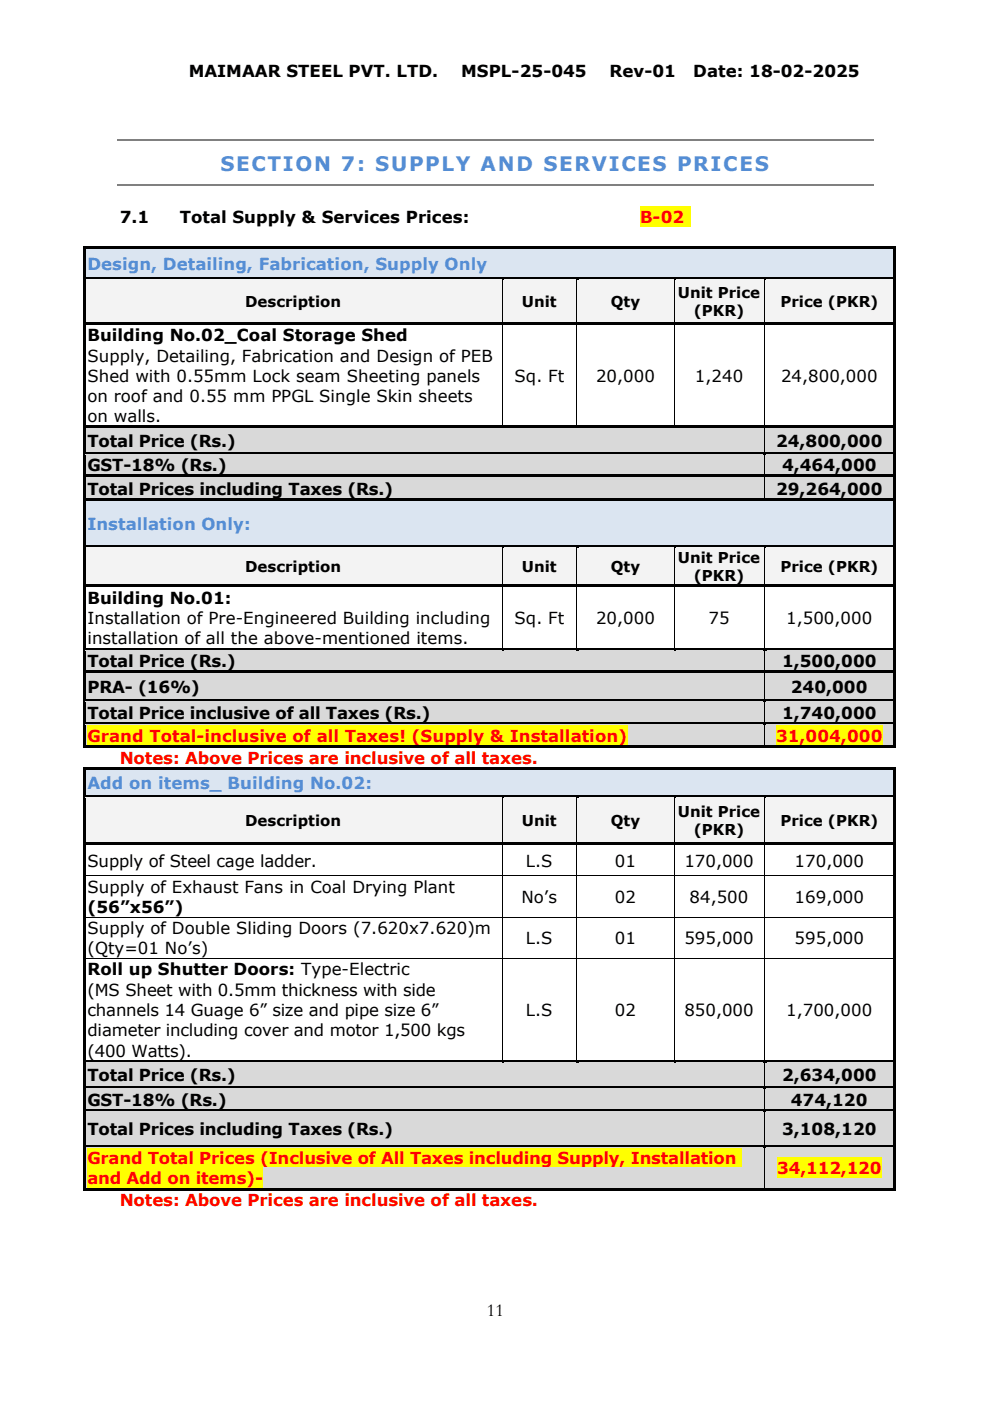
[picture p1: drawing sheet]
<svg xmlns="http://www.w3.org/2000/svg" width="210mm" height="297mm" viewBox="0 0 210 297" stroke-linecap="round" stroke-linejoin="round" font-family="sans-serif">
<defs><g id="words">
<text font-size="4.2" fill="#548dd4" x="46.7" y="36.2">SECTION 7: SUPPLY AND SERVICES PRICES</text>
<text font-size="3.9" x="103.2" y="278.9">11</text>
<g font-size="3.5">
<text x="40" y="16.3">MAIMAAR STEEL PVT. LTD.</text>
<text x="97.8" y="16.3">MSPL-25-045</text>
<text x="129.2" y="16.3">Rev-01</text>
<text x="146.9" y="16.3">Date: 18-02-2025</text>
<text x="25.4" y="47.2">7.1</text>
<text x="38.1" y="47.2">Total Supply &amp; Services Prices:</text>
<text x="18.5" y="72.4">Building No.02_Coal Storage Shed</text>
<text x="18.5" y="76.6">Supply, Detailing, Fabrication and Design of PEB</text>
<text x="18.5" y="80.9">Shed with 0.55mm Lock seam Sheeting panels</text>
<text x="109.1" y="80.9">Sq. Ft</text>
<text x="126.3" y="80.9">20,000</text>
<text x="147.3" y="80.9">1,240</text>
<text x="165.6" y="80.9">24,800,000</text>
<text x="18.5" y="85.2">on roof and 0.55 mm PPGL Single Skin sheets</text>
<text x="18.5" y="89.5">on walls.</text>
<text x="18.5" y="94.7">Total Price (Rs.)</text>
<text x="164.5" y="94.7">24,800,000</text>
<text x="18.5" y="99.9">GST-18% (Rs.)</text>
<text x="165.8" y="99.9">4,464,000</text>
<text x="18.5" y="104.8">Total Prices including Taxes (Rs.)</text>
<text x="164.5" y="104.8">29,264,000</text>
<text x="18.5" y="128">Building No.01:</text>
<text x="18.5" y="132.3">Installation of Pre-Engineered Building including</text>
<text x="18.5" y="136.6">installation of all the above-mentioned items.</text>
<text x="109.1" y="132.3">Sq. Ft</text>
<text x="126.3" y="132.3">20,000</text>
<text x="150.2" y="132.3">75</text>
<text x="166.7" y="132.3">1,500,000</text>
<text x="18.5" y="141.4">Total Price (Rs.)</text>
<text x="165.8" y="141.4">1,500,000</text>
<text x="18.5" y="146.8">PRA- (16%)</text>
<text x="167.6" y="146.8">240,000</text>
<text x="18.5" y="152.3">Total Price inclusive of all Taxes (Rs.)</text>
<text x="165.8" y="152.3">1,740,000</text>
<text x="18.5" y="183.7">Supply of Steel cage ladder.</text>
<text x="111.5" y="183.7">L.S</text>
<text x="130.3" y="183.7">01</text>
<text x="145.1" y="183.7">170,000</text>
<text x="168.4" y="183.7">170,000</text>
<text x="18.5" y="189.3">Supply of Exhaust Fans in Coal Drying Plant</text>
<text x="110.6" y="191.4">No’s</text>
<text x="130.3" y="191.4">02</text>
<text x="146.2" y="191.4">84,500</text>
<text x="168.4" y="191.4">169,000</text>
<text x="18.5" y="193.5">(56”x56”)</text>
<text x="18.5" y="198">Supply of Double Sliding Doors (7.620x7.620)m</text>
<text x="18.5" y="202.3">(Qty=01 No’s)</text>
<text x="111.5" y="200.1">L.S</text>
<text x="130.3" y="200.1">01</text>
<text x="145.1" y="200.1">595,000</text>
<text x="168.4" y="200.1">595,000</text>
<text x="18.5" y="206.7">Roll up Shutter Doors: Type-Electric</text>
<text x="18.5" y="211.1">(MS Sheet with 0.5mm thickness with side</text>
<text x="18.5" y="215.3">channels 14 Guage 6” size and pipe size 6”</text>
<text x="111.5" y="215.3">L.S</text>
<text x="130.3" y="215.3">02</text>
<text x="145.1" y="215.3">850,000</text>
<text x="166.7" y="215.3">1,700,000</text>
<text x="18.5" y="219.6">diameter including cover and motor 1,500 kgs</text>
<text x="18.5" y="223.9">(400 Watts).</text>
<text x="18.5" y="229.1">Total Price (Rs.)</text>
<text x="165.8" y="229.1">2,634,000</text>
<text x="18.5" y="234.3">GST-18% (Rs.)</text>
<text x="167.6" y="234.3">474,120</text>
<text x="18.5" y="240.5">Total Prices including Taxes (Rs.)</text>
<text x="165.8" y="240.5">3,108,120</text>
</g>
<g font-size="3.5" fill="#f00">
<text x="135.7" y="47.2">B-02</text>
<text x="18.5" y="157.2">Grand Total-inclusive of all Taxes! (Supply &amp; Installation)</text>
<text x="25.4" y="161.9">Notes: Above Prices are inclusive of all taxes.</text>
<text x="164.5" y="157.2">31,004,000</text>
<text x="18.5" y="246.8">Grand Total Prices (Inclusive of All Taxes including Supply, Installation</text>
<text x="18.5" y="251">and Add on items)-</text>
<text x="164.8" y="248.9">34,112,120</text>
<text x="25.4" y="255.6">Notes: Above Prices are inclusive of all taxes.</text>
</g>
<g font-size="3.5" fill="#548dd4">
<text x="18.5" y="57.2">Design, Detailing, Fabrication, Supply Only</text>
<text x="18.5" y="112.3">Installation Only:</text>
<text x="18.5" y="167.3">Add on items_ Building No.02:</text>
</g>
<g font-size="3.2">
<text x="52" y="65">Description</text>
<text x="110.6" y="65">Unit</text>
<text x="129.5" y="65">Qty</text>
<text x="143.7" y="63.1">Unit Price</text>
<text x="165.4" y="65">Price (PKR)</text>
<text x="147.1" y="66.9">(PKR)</text>
<text x="143.7" y="119.3">Unit Price</text>
<text x="52" y="121.2">Description</text>
<text x="110.6" y="121.2">Unit</text>
<text x="129.5" y="121.2">Qty</text>
<text x="147.1" y="123.2">(PKR)</text>
<text x="165.4" y="121.2">Price (PKR)</text>
<text x="143.7" y="173.1">Unit Price</text>
<text x="52" y="175">Description</text>
<text x="110.6" y="175">Unit</text>
<text x="129.5" y="175">Qty</text>
<text x="147.1" y="177">(PKR)</text>
<text x="165.4" y="175">Price (PKR)</text>
</g>
</g></defs>
<path d="M24.9 29.6h160.3M24.9 39.3h160.3" fill="none" stroke="#808080" stroke-width=".25"/>
<path d="M135.7 43.7h10.6v4.2h-10.6z" fill-rule="evenodd" fill="#ff0"/>
<g fill="#dbe5f1">
<path d="M18.2 52.8h171.2v5.9h-171.2z" fill-rule="evenodd"/>
<path d="M18.5 53.6h170.6v4.3h-170.6z" fill-rule="evenodd"/>
</g>
<g fill="#000">
<path d="M17.6 52.2h.5v.6h-.5z" fill-rule="evenodd"/>
<path d="M17.6 52.2h.5v.6h-.5z" fill-rule="evenodd"/>
<path d="M17.6 52.8h.5v5.9h-.5z" fill-rule="evenodd"/>
<path d="M18.1 52.2h171.3v.6h-171.3z" fill-rule="evenodd"/>
<path d="M189.4 52.2h.5v.6h-.5z" fill-rule="evenodd"/>
<path d="M189.4 52.2h.5v.6h-.5z" fill-rule="evenodd"/>
<path d="M189.4 52.8h.5v5.9h-.5z" fill-rule="evenodd"/>
</g>
<path d="M18.1 52.8h171.3" fill="none" stroke="#dbe5f1" stroke-width=".21"/>
<g fill="#f3f3f3">
<path d="M18.2 59.3h88.2v8.9h-88.2z" fill-rule="evenodd"/>
<path d="M18.5 61.9h87.2v3.8h-87.2z" fill-rule="evenodd"/>
<path d="M106.4 59.3h15.8v8.9h-15.8z" fill-rule="evenodd"/>
<path d="M107 61.9h14.6v3.8h-14.6z" fill-rule="evenodd"/>
<path d="M122.3 59.3h20.6v8.9h-20.6z" fill-rule="evenodd"/>
<path d="M122.9 61.9h19.4v3.8h-19.4z" fill-rule="evenodd"/>
<path d="M142.9 59.3h19v8.9h-19z" fill-rule="evenodd"/>
<path d="M143.5 59.9h17.8v3.9h-17.8z" fill-rule="evenodd"/>
<path d="M143.5 63.8h17.8v3.8h-17.8z" fill-rule="evenodd"/>
<path d="M162 59.3h27.4v8.9h-27.4z" fill-rule="evenodd"/>
<path d="M162.6 61.9h26.5v3.8h-26.5z" fill-rule="evenodd"/>
</g>
<g fill="#000">
<path d="M17.6 58.7h.5v.6h-.5z" fill-rule="evenodd"/>
<path d="M18.1 58.7h88.3v.5h-88.3z" fill-rule="evenodd"/>
</g>
<path d="M18.1 59.3h88.3" fill="none" stroke="#f3f3f3" stroke-width=".21"/>
<path d="M106.5 59.2l.4 .1z" fill-rule="evenodd" fill="#f3f3f3"/>
<g fill="#000">
<path d="M106.4 58.7h.5v.5h-.5z" fill-rule="evenodd"/>
<path d="M106.9 58.7h15.3v.5h-15.3z" fill-rule="evenodd"/>
</g>
<path d="M106.9 59.3h15.3" fill="none" stroke="#f3f3f3" stroke-width=".21"/>
<path d="M122.3 59.2l.4 .1z" fill-rule="evenodd" fill="#f3f3f3"/>
<g fill="#000">
<path d="M122.2 58.7h.5v.5h-.5z" fill-rule="evenodd"/>
<path d="M122.7 58.7h20.2v.5h-20.2z" fill-rule="evenodd"/>
</g>
<path d="M122.7 59.3h20.2" fill="none" stroke="#f3f3f3" stroke-width=".21"/>
<path d="M142.9 59.2l.5 .1z" fill-rule="evenodd" fill="#f3f3f3"/>
<g fill="#000">
<path d="M142.9 58.7h.5v.5h-.5z" fill-rule="evenodd"/>
<path d="M143.4 58.7h18.5v.5h-18.5z" fill-rule="evenodd"/>
</g>
<path d="M143.4 59.3h18.5" fill="none" stroke="#f3f3f3" stroke-width=".21"/>
<path d="M162 59.2l.4 .1z" fill-rule="evenodd" fill="#f3f3f3"/>
<g fill="#000">
<path d="M161.9 58.7h.5v.5h-.5z" fill-rule="evenodd"/>
<path d="M162.4 58.7h27v.5h-27z" fill-rule="evenodd"/>
<path d="M189.4 58.7h.5v.6h-.5z" fill-rule="evenodd"/>
<path d="M17.6 59.3h.5v8.9h-.5z" fill-rule="evenodd"/>
<path d="M17.6 68.2h.5v.6h-.5z" fill-rule="evenodd"/>
<path d="M18.1 68.2h88.3v.6h-88.3z" fill-rule="evenodd"/>
<path d="M106.4 68.2h.5v.6h-.5z" fill-rule="evenodd"/>
<path d="M106.9 68.2h15.3v.6h-15.3z" fill-rule="evenodd"/>
<path d="M122.2 68.2h.5v.6h-.5z" fill-rule="evenodd"/>
<path d="M122.7 68.2h20.2v.6h-20.2z" fill-rule="evenodd"/>
<path d="M142.9 68.2h.5v.6h-.5z" fill-rule="evenodd"/>
<path d="M143.4 68.2h18.5v.6h-18.5z" fill-rule="evenodd"/>
<path d="M161.9 68.2h.5v.6h-.5z" fill-rule="evenodd"/>
<path d="M162.4 68.2h27v.6h-27z" fill-rule="evenodd"/>
<path d="M189.4 59.3h.5v8.9h-.5z" fill-rule="evenodd"/>
<path d="M189.4 68.2h.5v.6h-.5z" fill-rule="evenodd"/>
<path d="M17.6 68.8h.5v21.4h-.5z" fill-rule="evenodd"/>
<path d="M189.4 68.8h.5v21.4h-.5z" fill-rule="evenodd"/>
</g>
<path d="M162.4 59.3h27" fill="none" stroke="#f3f3f3" stroke-width=".21"/>
<path d="M106.4 59.3v8.9M122.3 59.3v8.9M142.9 59.3v8.9M162 59.3v8.9M106.4 68.8v21.4M122.3 68.8v21.4M142.9 68.8v21.4M162 68.8v21.4" fill="none" stroke="#000" stroke-width=".21"/>
<g fill="#d9d9d9">
<path d="M18.2 90.8h143.7v5h-143.7z" fill-rule="evenodd"/>
<path d="M18.5 91.2h142.8v4.2h-142.8z" fill-rule="evenodd"/>
<path d="M162 90.8h27.4v5h-27.4z" fill-rule="evenodd"/>
<path d="M162.6 91.2h26.5v4.2h-26.5z" fill-rule="evenodd"/>
</g>
<g fill="#000">
<path d="M17.6 90.2h.5v.6h-.5z" fill-rule="evenodd"/>
<path d="M18.1 90.2h88.3v.5h-88.3z" fill-rule="evenodd"/>
</g>
<path d="M18.1 90.7h88.3" fill="none" stroke="#d9d9d9" stroke-width=".21"/>
<path d="M106.4 90.7l.5 .1z" fill-rule="evenodd" fill="#d9d9d9"/>
<g fill="#000">
<path d="M106.4 90.2h.5v.5h-.5z" fill-rule="evenodd"/>
<path d="M106.9 90.2h15.3v.5h-15.3z" fill-rule="evenodd"/>
</g>
<path d="M106.9 90.7h15.3" fill="none" stroke="#d9d9d9" stroke-width=".21"/>
<path d="M122.2 90.7l.5 .1z" fill-rule="evenodd" fill="#d9d9d9"/>
<g fill="#000">
<path d="M122.2 90.2h.5v.5h-.5z" fill-rule="evenodd"/>
<path d="M122.7 90.2h20.2v.5h-20.2z" fill-rule="evenodd"/>
</g>
<path d="M122.7 90.7h20.2" fill="none" stroke="#d9d9d9" stroke-width=".21"/>
<path d="M142.9 90.7l.5 .1z" fill-rule="evenodd" fill="#d9d9d9"/>
<g fill="#000">
<path d="M142.9 90.2h.5v.5h-.5z" fill-rule="evenodd"/>
<path d="M143.4 90.2h18.5v.5h-18.5z" fill-rule="evenodd"/>
</g>
<path d="M143.4 90.7h18.5" fill="none" stroke="#d9d9d9" stroke-width=".21"/>
<path d="M162 90.7l.4 .1z" fill-rule="evenodd" fill="#d9d9d9"/>
<g fill="#000">
<path d="M161.9 90.7l.1 .1z" fill-rule="evenodd"/>
<path d="M161.9 90.2h.5v.5h-.5z" fill-rule="evenodd"/>
</g>
<path d="M162 90.7l.6 .1z" fill-rule="evenodd" fill="#d9d9d9"/>
<g fill="#000">
<path d="M17.6 90.8h.5v5h-.5z" fill-rule="evenodd"/>
<path d="M162 90.2h.6v.5h-.6z" fill-rule="evenodd"/>
<path d="M162.6 90.2h26.8v.5h-26.8z" fill-rule="evenodd"/>
<path d="M189.4 90.2h.5v.6h-.5z" fill-rule="evenodd"/>
<path d="M189.4 90.8h.5v5h-.5z" fill-rule="evenodd"/>
</g>
<path d="M162.6 90.7h26.8" fill="none" stroke="#d9d9d9" stroke-width=".21"/>
<path d="M162 90.8v5" fill="none" stroke="#000" stroke-width=".21"/>
<g fill="#d9d9d9">
<path d="M18.2 96.3h143.7v4.3h-143.7z" fill-rule="evenodd"/>
<path d="M18.5 96.3h142.8v4.3h-142.8z" fill-rule="evenodd"/>
<path d="M162 96.3h27.4v4.3h-27.4z" fill-rule="evenodd"/>
<path d="M162.6 96.3h26.5v4.3h-26.5z" fill-rule="evenodd"/>
</g>
<g fill="#000">
<path d="M17.6 95.8h.5v.6h-.5z" fill-rule="evenodd"/>
<path d="M18.1 95.8h143.8v.5h-143.8z" fill-rule="evenodd"/>
</g>
<path d="M18.1 96.3h143.8" fill="none" stroke="#d9d9d9" stroke-width=".21"/>
<path d="M162 96.3l.4 .1z" fill-rule="evenodd" fill="#d9d9d9"/>
<g fill="#000">
<path d="M161.9 96.3l.1 .1z" fill-rule="evenodd"/>
<path d="M161.9 95.8h.5v.5h-.5z" fill-rule="evenodd"/>
<path d="M162.4 95.8h27v.5h-27z" fill-rule="evenodd"/>
<path d="M189.4 95.8h.5v.6h-.5z" fill-rule="evenodd"/>
<path d="M17.6 96.4h.5v4.2h-.5z" fill-rule="evenodd"/>
<path d="M189.4 96.4h.5v4.2h-.5z" fill-rule="evenodd"/>
</g>
<path d="M162.4 96.3h27" fill="none" stroke="#d9d9d9" stroke-width=".21"/>
<path d="M162 96.4v4.2" fill="none" stroke="#000" stroke-width=".21"/>
<g fill="#d9d9d9">
<path d="M18.2 101.2h143.7v4.5h-143.7z" fill-rule="evenodd"/>
<path d="M18.5 101.3h142.8v4.3h-142.8z" fill-rule="evenodd"/>
<path d="M162 101.2h27.4v4.5h-27.4z" fill-rule="evenodd"/>
<path d="M162.6 101.3h26.5v4.3h-26.5z" fill-rule="evenodd"/>
</g>
<g fill="#000">
<path d="M17.6 100.6h.5v.6h-.5z" fill-rule="evenodd"/>
<path d="M18.1 100.6h143.8v.5h-143.8z" fill-rule="evenodd"/>
</g>
<path d="M18.1 101.1h143.8" fill="none" stroke="#d9d9d9" stroke-width=".21"/>
<path d="M162 101.1l.4 .1z" fill-rule="evenodd" fill="#d9d9d9"/>
<g fill="#000">
<path d="M17.6 101.2h.5v4.5h-.5z" fill-rule="evenodd"/>
<path d="M161.9 101.1l.1 .1z" fill-rule="evenodd"/>
<path d="M161.9 100.6h.5v.5h-.5z" fill-rule="evenodd"/>
<path d="M162.4 100.6h27v.5h-27z" fill-rule="evenodd"/>
<path d="M189.4 100.6h.5v.6h-.5z" fill-rule="evenodd"/>
<path d="M189.4 101.2h.5v4.5h-.5z" fill-rule="evenodd"/>
</g>
<path d="M162.4 101.1h27" fill="none" stroke="#d9d9d9" stroke-width=".21"/>
<path d="M162 101.2v4.5" fill="none" stroke="#000" stroke-width=".21"/>
<g fill="#dbe5f1">
<path d="M18.2 106.2h171.2v9.3h-171.2z" fill-rule="evenodd"/>
<path d="M18.5 108.7h170.6v4.3h-170.6z" fill-rule="evenodd"/>
</g>
<g fill="#000">
<path d="M17.6 105.7h.5v.5h-.5z" fill-rule="evenodd"/>
<path d="M18.1 105.7h143.8v.5h-143.8z" fill-rule="evenodd"/>
</g>
<path d="M18.1 106.2h143.8" fill="none" stroke="#dbe5f1" stroke-width=".21"/>
<path d="M161.9 106.2h.5z" fill-rule="evenodd" fill="#dbe5f1"/>
<g fill="#000">
<path d="M17.6 106.2h.5v9.3h-.5z" fill-rule="evenodd"/>
<path d="M161.9 105.7h.5v.5h-.5z" fill-rule="evenodd"/>
<path d="M162.4 105.7h27v.5h-27z" fill-rule="evenodd"/>
<path d="M189.4 105.7h.5v.5h-.5z" fill-rule="evenodd"/>
<path d="M189.4 106.2h.5v9.3h-.5z" fill-rule="evenodd"/>
</g>
<path d="M162.4 106.2h27" fill="none" stroke="#dbe5f1" stroke-width=".21"/>
<g fill="#f3f3f3">
<path d="M18.2 116.1h88.2v7.8h-88.2z" fill-rule="evenodd"/>
<path d="M18.5 118h87.2v3.9h-87.2z" fill-rule="evenodd"/>
<path d="M106.4 116.1h15.8v7.8h-15.8z" fill-rule="evenodd"/>
<path d="M107 118h14.6v3.9h-14.6z" fill-rule="evenodd"/>
<path d="M122.3 116.1h20.6v7.8h-20.6z" fill-rule="evenodd"/>
<path d="M122.9 118h19.4v3.9h-19.4z" fill-rule="evenodd"/>
<path d="M142.9 116.1h19v7.8h-19z" fill-rule="evenodd"/>
<path d="M143.5 116.1h17.8v3.9h-17.8z" fill-rule="evenodd"/>
<path d="M143.5 120h17.8v3.8h-17.8z" fill-rule="evenodd"/>
<path d="M162 116.1h27.4v7.8h-27.4z" fill-rule="evenodd"/>
<path d="M162.6 118h26.5v3.9h-26.5z" fill-rule="evenodd"/>
</g>
<g fill="#000">
<path d="M17.6 115.5h.5v.6h-.5z" fill-rule="evenodd"/>
<path d="M18.1 115.5h88.3v.5h-88.3z" fill-rule="evenodd"/>
</g>
<path d="M18.1 116h88.3" fill="none" stroke="#f3f3f3" stroke-width=".21"/>
<path d="M106.5 116l.4 .1z" fill-rule="evenodd" fill="#f3f3f3"/>
<g fill="#000">
<path d="M106.4 115.5h.5v.5h-.5z" fill-rule="evenodd"/>
<path d="M106.9 115.5h15.3v.5h-15.3z" fill-rule="evenodd"/>
</g>
<path d="M106.9 116h15.3" fill="none" stroke="#f3f3f3" stroke-width=".21"/>
<path d="M122.3 116l.4 .1z" fill-rule="evenodd" fill="#f3f3f3"/>
<g fill="#000">
<path d="M122.2 115.5h.5v.5h-.5z" fill-rule="evenodd"/>
<path d="M122.7 115.5h20.2v.5h-20.2z" fill-rule="evenodd"/>
</g>
<path d="M122.7 116h20.2" fill="none" stroke="#f3f3f3" stroke-width=".21"/>
<path d="M142.9 116l.5 .1z" fill-rule="evenodd" fill="#f3f3f3"/>
<g fill="#000">
<path d="M142.9 115.5h.5v.5h-.5z" fill-rule="evenodd"/>
<path d="M143.4 115.5h18.5v.5h-18.5z" fill-rule="evenodd"/>
</g>
<path d="M143.4 116h18.5" fill="none" stroke="#f3f3f3" stroke-width=".21"/>
<path d="M162 116l.4 .1z" fill-rule="evenodd" fill="#f3f3f3"/>
<g fill="#000">
<path d="M161.9 115.5h.5v.5h-.5z" fill-rule="evenodd"/>
<path d="M162.4 115.5h27v.5h-27z" fill-rule="evenodd"/>
<path d="M189.4 115.5h.5v.6h-.5z" fill-rule="evenodd"/>
<path d="M17.6 116.1h.5v7.8h-.5z" fill-rule="evenodd"/>
<path d="M17.6 123.9h.5v.6h-.5z" fill-rule="evenodd"/>
<path d="M17.6 124.5h.5v12.8h-.5z" fill-rule="evenodd"/>
<path d="M18.1 123.9h88.3v.5h-88.3z" fill-rule="evenodd"/>
<path d="M106.4 123.9h.5v.5h-.5z" fill-rule="evenodd"/>
<path d="M106.9 123.9h15.3v.5h-15.3z" fill-rule="evenodd"/>
<path d="M122.2 123.9h.5v.5h-.5z" fill-rule="evenodd"/>
<path d="M122.7 123.9h20.2v.5h-20.2z" fill-rule="evenodd"/>
<path d="M142.9 123.9h.5v.5h-.5z" fill-rule="evenodd"/>
<path d="M143.4 123.9h18.5v.5h-18.5z" fill-rule="evenodd"/>
<path d="M161.9 123.9h.5v.5h-.5z" fill-rule="evenodd"/>
<path d="M162.4 123.9h27v.5h-27z" fill-rule="evenodd"/>
<path d="M189.4 116.1h.5v7.8h-.5z" fill-rule="evenodd"/>
<path d="M189.4 123.9h.5v.6h-.5z" fill-rule="evenodd"/>
<path d="M189.4 124.5h.5v12.8h-.5z" fill-rule="evenodd"/>
</g>
<path d="M162.4 116h27" fill="none" stroke="#f3f3f3" stroke-width=".21"/>
<path d="M106.4 116.1v7.8M122.3 116.1v7.8M142.9 116.1v7.8M162 116.1v7.8M106.4 124.5v12.8M122.3 124.5v12.8M142.9 124.5v12.8M162 124.5v12.8" fill="none" stroke="#000" stroke-width=".21"/>
<g fill="#d9d9d9">
<path d="M18.2 137.9h143.7v4.2h-143.7z" fill-rule="evenodd"/>
<path d="M18.5 137.9h142.8v4.2h-142.8z" fill-rule="evenodd"/>
<path d="M162 137.9h27.4v4.2h-27.4z" fill-rule="evenodd"/>
<path d="M162.6 137.9h26.5v4.2h-26.5z" fill-rule="evenodd"/>
</g>
<g fill="#000">
<path d="M17.6 137.3h.5v.6h-.5z" fill-rule="evenodd"/>
<path d="M18.1 137.3h88.3v.6h-88.3z" fill-rule="evenodd"/>
</g>
<path d="M18.1 137.9h88.3" fill="none" stroke="#d9d9d9" stroke-width=".21"/>
<path d="M106.4 137.9h.5z" fill-rule="evenodd" fill="#d9d9d9"/>
<g fill="#000">
<path d="M106.4 137.3h.5v.6h-.5z" fill-rule="evenodd"/>
<path d="M106.9 137.3h15.3v.6h-15.3z" fill-rule="evenodd"/>
</g>
<path d="M106.9 137.9h15.3" fill="none" stroke="#d9d9d9" stroke-width=".21"/>
<path d="M122.2 137.9h.5z" fill-rule="evenodd" fill="#d9d9d9"/>
<g fill="#000">
<path d="M122.2 137.3h.5v.6h-.5z" fill-rule="evenodd"/>
<path d="M122.7 137.3h20.2v.6h-20.2z" fill-rule="evenodd"/>
</g>
<path d="M122.7 137.9h20.2" fill="none" stroke="#d9d9d9" stroke-width=".21"/>
<path d="M142.9 137.9h.5z" fill-rule="evenodd" fill="#d9d9d9"/>
<g fill="#000">
<path d="M142.9 137.3h.5v.6h-.5z" fill-rule="evenodd"/>
<path d="M143.4 137.3h18.5v.6h-18.5z" fill-rule="evenodd"/>
</g>
<path d="M143.4 137.9h18.5" fill="none" stroke="#d9d9d9" stroke-width=".21"/>
<path d="M162 137.9h.4z" fill-rule="evenodd" fill="#d9d9d9"/>
<g fill="#000">
<path d="M161.9 137.9h.1z" fill-rule="evenodd"/>
<path d="M161.9 137.3h.5v.6h-.5z" fill-rule="evenodd"/>
</g>
<path d="M162 137.9h.6z" fill-rule="evenodd" fill="#d9d9d9"/>
<g fill="#000">
<path d="M162 137.3h.6v.6h-.6z" fill-rule="evenodd"/>
<path d="M162.6 137.3h26.8v.6h-26.8z" fill-rule="evenodd"/>
<path d="M189.4 137.3h.5v.6h-.5z" fill-rule="evenodd"/>
<path d="M17.6 137.9h.5v4.2h-.5z" fill-rule="evenodd"/>
<path d="M189.4 137.9h.5v4.2h-.5z" fill-rule="evenodd"/>
</g>
<path d="M162.6 137.9h26.8" fill="none" stroke="#d9d9d9" stroke-width=".21"/>
<path d="M162 137.9v4.2" fill="none" stroke="#000" stroke-width=".21"/>
<g fill="#d9d9d9">
<path d="M18.2 142.7h143.7v5.5h-143.7z" fill-rule="evenodd"/>
<path d="M18.5 143.3h142.8v4.2h-142.8z" fill-rule="evenodd"/>
<path d="M162 142.7h27.4v5.5h-27.4z" fill-rule="evenodd"/>
<path d="M162.6 143.3h26.5v4.2h-26.5z" fill-rule="evenodd"/>
</g>
<g fill="#000">
<path d="M17.6 142.1h.5v.6h-.5z" fill-rule="evenodd"/>
<path d="M18.1 142.1h143.8v.5h-143.8z" fill-rule="evenodd"/>
</g>
<path d="M18.1 142.7h143.8" fill="none" stroke="#d9d9d9" stroke-width=".21"/>
<path d="M162 142.6l.4 .1z" fill-rule="evenodd" fill="#d9d9d9"/>
<g fill="#000">
<path d="M17.6 142.7h.5v5.5h-.5z" fill-rule="evenodd"/>
<path d="M161.9 142.6l.1 .1z" fill-rule="evenodd"/>
<path d="M161.9 142.1h.5v.5h-.5z" fill-rule="evenodd"/>
<path d="M162.4 142.1h27v.5h-27z" fill-rule="evenodd"/>
<path d="M189.4 142.1h.5v.6h-.5z" fill-rule="evenodd"/>
<path d="M189.4 142.7h.5v5.5h-.5z" fill-rule="evenodd"/>
</g>
<path d="M162.4 142.7h27" fill="none" stroke="#d9d9d9" stroke-width=".21"/>
<path d="M162 142.7v5.5" fill="none" stroke="#000" stroke-width=".21"/>
<g fill="#d9d9d9">
<path d="M18.2 148.7h143.7v4.4h-143.7z" fill-rule="evenodd"/>
<path d="M18.5 148.8h142.8v4.3h-142.8z" fill-rule="evenodd"/>
<path d="M162 148.7h27.4v4.4h-27.4z" fill-rule="evenodd"/>
<path d="M162.6 148.8h26.5v4.3h-26.5z" fill-rule="evenodd"/>
</g>
<g fill="#000">
<path d="M17.6 148.2h.5v.5h-.5z" fill-rule="evenodd"/>
<path d="M18.1 148.2h143.8v.5h-143.8z" fill-rule="evenodd"/>
</g>
<path d="M18.1 148.7h143.8" fill="none" stroke="#d9d9d9" stroke-width=".21"/>
<path d="M162 148.7h.4z" fill-rule="evenodd" fill="#d9d9d9"/>
<g fill="#000">
<path d="M17.6 148.7h.5v4.4h-.5z" fill-rule="evenodd"/>
<path d="M161.9 148.7h.1z" fill-rule="evenodd"/>
<path d="M161.9 148.2h.5v.5h-.5z" fill-rule="evenodd"/>
<path d="M162.4 148.2h27v.5h-27z" fill-rule="evenodd"/>
<path d="M189.4 148.2h.5v.5h-.5z" fill-rule="evenodd"/>
<path d="M189.4 148.7h.5v4.4h-.5z" fill-rule="evenodd"/>
</g>
<path d="M162.4 148.7h27" fill="none" stroke="#d9d9d9" stroke-width=".21"/>
<path d="M162 148.7v4.4" fill="none" stroke="#000" stroke-width=".21"/>
<g fill="#d9d9d9">
<path d="M18.2 153.6h143.7v4.4h-143.7z" fill-rule="evenodd"/>
<path d="M18.5 153.7h142.8v4.3h-142.8z" fill-rule="evenodd"/>
</g>
<path d="M18.5 153.7h114.6v4.3h-114.6z" fill-rule="evenodd" fill="#ff0"/>
<g fill="#d9d9d9">
<path d="M162 153.6h27.4v4.4h-27.4z" fill-rule="evenodd"/>
<path d="M162.6 153.7h26.5v4.3h-26.5z" fill-rule="evenodd"/>
</g>
<path d="M164.5 153.7h22.6v4.3h-22.6z" fill-rule="evenodd" fill="#ff0"/>
<g fill="#000">
<path d="M17.6 153.1h.5v.5h-.5z" fill-rule="evenodd"/>
<path d="M18.1 153.1h143.8v.5h-143.8z" fill-rule="evenodd"/>
</g>
<path d="M18.1 153.6h143.8" fill="none" stroke="#d9d9d9" stroke-width=".21"/>
<path d="M162 153.6h.4z" fill-rule="evenodd" fill="#d9d9d9"/>
<g fill="#000">
<path d="M17.6 153.6h.5v4.4h-.5z" fill-rule="evenodd"/>
<path d="M17.6 158h.5v.5h-.5z" fill-rule="evenodd"/>
<path d="M17.6 158h.5v.5h-.5z" fill-rule="evenodd"/>
<path d="M18.1 158h143.8v.5h-143.8z" fill-rule="evenodd"/>
<path d="M161.9 153.6h.1z" fill-rule="evenodd"/>
<path d="M161.9 153.1h.5v.5h-.5z" fill-rule="evenodd"/>
<path d="M161.9 158h.5v.5h-.5z" fill-rule="evenodd"/>
<path d="M162.4 153.1h27v.5h-27z" fill-rule="evenodd"/>
<path d="M162.4 158h27v.5h-27z" fill-rule="evenodd"/>
<path d="M189.4 153.1h.5v.5h-.5z" fill-rule="evenodd"/>
<path d="M189.4 153.6h.5v4.4h-.5z" fill-rule="evenodd"/>
<path d="M189.4 158h.5v.5h-.5z" fill-rule="evenodd"/>
<path d="M189.4 158h.5v.5h-.5z" fill-rule="evenodd"/>
</g>
<path d="M162.4 153.6h27" fill="none" stroke="#d9d9d9" stroke-width=".21"/>
<path d="M162 153.6v4.4" fill="none" stroke="#000" stroke-width=".21"/>
<g fill="#dbe5f1">
<path d="M18.2 163.2h171.2v5.4h-171.2z" fill-rule="evenodd"/>
<path d="M18.5 163.7h170.6v4.3h-170.6z" fill-rule="evenodd"/>
</g>
<g fill="#000">
<path d="M17.6 162.7h.5v.5h-.5z" fill-rule="evenodd"/>
<path d="M17.6 162.7h.5v.5h-.5z" fill-rule="evenodd"/>
<path d="M17.6 163.2h.5v5.4h-.5z" fill-rule="evenodd"/>
<path d="M18.1 162.7h171.3v.5h-171.3z" fill-rule="evenodd"/>
<path d="M189.4 162.7h.5v.5h-.5z" fill-rule="evenodd"/>
<path d="M189.4 162.7h.5v.5h-.5z" fill-rule="evenodd"/>
<path d="M189.4 163.2h.5v5.4h-.5z" fill-rule="evenodd"/>
</g>
<path d="M18.1 163.2h171.3" fill="none" stroke="#dbe5f1" stroke-width=".21"/>
<g fill="#f3f3f3">
<path d="M18.2 169.1h88.2v9.4h-88.2z" fill-rule="evenodd"/>
<path d="M18.5 171.9h87.2v3.9h-87.2z" fill-rule="evenodd"/>
<path d="M106.4 169.1h15.8v9.4h-15.8z" fill-rule="evenodd"/>
<path d="M107 171.9h14.6v3.9h-14.6z" fill-rule="evenodd"/>
<path d="M122.3 169.1h20.6v9.4h-20.6z" fill-rule="evenodd"/>
<path d="M122.9 171.9h19.4v3.9h-19.4z" fill-rule="evenodd"/>
<path d="M142.9 169.1h19v9.4h-19z" fill-rule="evenodd"/>
<path d="M143.5 170h17.8v3.8h-17.8z" fill-rule="evenodd"/>
<path d="M143.5 173.8h17.8v3.9h-17.8z" fill-rule="evenodd"/>
<path d="M162 169.1h27.4v9.4h-27.4z" fill-rule="evenodd"/>
<path d="M162.6 171.9h26.5v3.9h-26.5z" fill-rule="evenodd"/>
</g>
<g fill="#000">
<path d="M17.6 168.6h.5v.5h-.5z" fill-rule="evenodd"/>
<path d="M18.1 168.6h88.3v.5h-88.3z" fill-rule="evenodd"/>
</g>
<path d="M18.1 169.1h88.3" fill="none" stroke="#f3f3f3" stroke-width=".21"/>
<path d="M106.5 169.1h.4z" fill-rule="evenodd" fill="#f3f3f3"/>
<g fill="#000">
<path d="M106.4 168.6h.5v.5h-.5z" fill-rule="evenodd"/>
<path d="M106.9 168.6h15.3v.5h-15.3z" fill-rule="evenodd"/>
</g>
<path d="M106.9 169.1h15.3" fill="none" stroke="#f3f3f3" stroke-width=".21"/>
<path d="M122.3 169.1h.4z" fill-rule="evenodd" fill="#f3f3f3"/>
<g fill="#000">
<path d="M122.2 168.6h.5v.5h-.5z" fill-rule="evenodd"/>
<path d="M122.7 168.6h20.2v.5h-20.2z" fill-rule="evenodd"/>
</g>
<path d="M122.7 169.1h20.2" fill="none" stroke="#f3f3f3" stroke-width=".21"/>
<path d="M142.9 169.1h.5z" fill-rule="evenodd" fill="#f3f3f3"/>
<g fill="#000">
<path d="M142.9 168.6h.5v.5h-.5z" fill-rule="evenodd"/>
<path d="M143.4 168.6h18.5v.5h-18.5z" fill-rule="evenodd"/>
</g>
<path d="M143.4 169.1h18.5" fill="none" stroke="#f3f3f3" stroke-width=".21"/>
<path d="M162 169.1h.4z" fill-rule="evenodd" fill="#f3f3f3"/>
<g fill="#000">
<path d="M17.6 169.1h.5v9.4h-.5z" fill-rule="evenodd"/>
<path d="M17.6 178.5h.5v.6h-.5z" fill-rule="evenodd"/>
<path d="M18.1 178.5h88.3v.6h-88.3z" fill-rule="evenodd"/>
<path d="M106.4 178.5h.5v.6h-.5z" fill-rule="evenodd"/>
<path d="M106.9 178.5h15.3v.6h-15.3z" fill-rule="evenodd"/>
<path d="M122.2 178.5h.5v.6h-.5z" fill-rule="evenodd"/>
<path d="M122.7 178.5h20.2v.6h-20.2z" fill-rule="evenodd"/>
<path d="M142.9 178.5h.5v.6h-.5z" fill-rule="evenodd"/>
<path d="M143.4 178.5h18.5v.6h-18.5z" fill-rule="evenodd"/>
<path d="M161.9 168.6h.5v.5h-.5z" fill-rule="evenodd"/>
<path d="M161.9 178.5h.5v.6h-.5z" fill-rule="evenodd"/>
<path d="M162.4 168.6h27v.5h-27z" fill-rule="evenodd"/>
<path d="M162.4 178.5h27v.6h-27z" fill-rule="evenodd"/>
<path d="M189.4 168.6h.5v.5h-.5z" fill-rule="evenodd"/>
<path d="M189.4 169.1h.5v9.4h-.5z" fill-rule="evenodd"/>
<path d="M189.4 178.5h.5v.6h-.5z" fill-rule="evenodd"/>
<path d="M17.6 179.1h.5v6.4h-.5z" fill-rule="evenodd"/>
<path d="M17.6 185.5h.5v.2h-.5z" fill-rule="evenodd"/>
<path d="M17.6 185.7h.5v8.6h-.5z" fill-rule="evenodd"/>
<path d="M17.6 194.3h.5v.2h-.5z" fill-rule="evenodd"/>
<path d="M106.4 185.5h.1v.2h-.1z" fill-rule="evenodd"/>
<path d="M106.4 194.3h.1v.2h-.1z" fill-rule="evenodd"/>
<path d="M122.2 185.5h.2v.2h-.2z" fill-rule="evenodd"/>
<path d="M122.2 194.3h.2v.2h-.2z" fill-rule="evenodd"/>
<path d="M142.9 185.5h.1v.2h-.1z" fill-rule="evenodd"/>
<path d="M142.9 194.3h.1v.2h-.1z" fill-rule="evenodd"/>
<path d="M161.9 185.5h.2v.2h-.2z" fill-rule="evenodd"/>
<path d="M161.9 194.3h.2v.2h-.2z" fill-rule="evenodd"/>
<path d="M189.4 179.1h.5v6.4h-.5z" fill-rule="evenodd"/>
<path d="M189.4 185.5h.5v.2h-.5z" fill-rule="evenodd"/>
<path d="M189.4 185.7h.5v8.6h-.5z" fill-rule="evenodd"/>
<path d="M189.4 194.3h.5v.2h-.5z" fill-rule="evenodd"/>
<path d="M17.6 194.5h.5v8.5h-.5z" fill-rule="evenodd"/>
<path d="M17.6 203h.5v.2h-.5z" fill-rule="evenodd"/>
<path d="M106.4 203h.1v.2h-.1z" fill-rule="evenodd"/>
<path d="M122.2 203h.2v.2h-.2z" fill-rule="evenodd"/>
<path d="M142.9 203h.1v.2h-.1z" fill-rule="evenodd"/>
<path d="M161.9 203h.2v.2h-.2z" fill-rule="evenodd"/>
<path d="M189.4 194.5h.5v8.5h-.5z" fill-rule="evenodd"/>
<path d="M189.4 203h.5v.2h-.5z" fill-rule="evenodd"/>
<path d="M17.6 203.2h.5v21.5h-.5z" fill-rule="evenodd"/>
<path d="M189.4 203.2h.5v21.5h-.5z" fill-rule="evenodd"/>
</g>
<path d="M162.4 169.1h27" fill="none" stroke="#f3f3f3" stroke-width=".21"/>
<g fill="none" stroke="#000" stroke-width=".21">
<path d="M106.4 169.1v9.4M106.4 179.1v6.4M122.3 169.1v9.4M122.3 179.1v6.4M142.9 169.1v9.4M142.9 179.1v6.4M162 169.1v9.4M162 179.1v6.4M18.1 185.6h88.3M18.1 194.4h88.3M106.4 185.7v8.6M106.4 194.5v8.5"/>
<path d="M106.5 185.6h15.7M106.5 194.4h15.7M122.3 185.7v8.6M122.3 194.5v8.5M122.4 185.6h20.5M122.4 194.4h20.5M142.9 185.7v8.6M142.9 194.5v8.5M143 185.6h18.9M143 194.4h18.9M162 185.7v8.6M162 194.5v8.5"/>
<path d="M162.1 185.6h27.3M162.1 194.4h27.3M18.1 203.1h88.3M106.4 203.2v21.5M106.5 203.1h15.7M122.3 203.2v21.5M122.4 203.1h20.5M142.9 203.2v21.5M143 203.1h18.9M162 203.2v21.5M162.1 203.1h27.3"/>
</g>
<g fill="#d9d9d9">
<path d="M18.2 225.2h143.7v5h-143.7z" fill-rule="evenodd"/>
<path d="M18.5 225.5h142.8v4.3h-142.8z" fill-rule="evenodd"/>
<path d="M162 225.2h27.4v5h-27.4z" fill-rule="evenodd"/>
<path d="M162.6 225.5h26.5v4.3h-26.5z" fill-rule="evenodd"/>
</g>
<g fill="#000">
<path d="M17.6 224.7h.5v.5h-.5z" fill-rule="evenodd"/>
<path d="M18.1 224.7h88.3v.5h-88.3z" fill-rule="evenodd"/>
</g>
<path d="M18.1 225.2h88.3" fill="none" stroke="#d9d9d9" stroke-width=".21"/>
<path d="M106.4 225.2h.5z" fill-rule="evenodd" fill="#d9d9d9"/>
<g fill="#000">
<path d="M106.4 224.7h.5v.5h-.5z" fill-rule="evenodd"/>
<path d="M106.9 224.7h15.3v.5h-15.3z" fill-rule="evenodd"/>
</g>
<path d="M106.9 225.2h15.3" fill="none" stroke="#d9d9d9" stroke-width=".21"/>
<path d="M122.2 225.2h.5z" fill-rule="evenodd" fill="#d9d9d9"/>
<g fill="#000">
<path d="M122.2 224.7h.5v.5h-.5z" fill-rule="evenodd"/>
<path d="M122.7 224.7h20.2v.5h-20.2z" fill-rule="evenodd"/>
</g>
<path d="M122.7 225.2h20.2" fill="none" stroke="#d9d9d9" stroke-width=".21"/>
<path d="M142.9 225.2h.5z" fill-rule="evenodd" fill="#d9d9d9"/>
<g fill="#000">
<path d="M142.9 224.7h.5v.5h-.5z" fill-rule="evenodd"/>
<path d="M143.4 224.7h18.5v.5h-18.5z" fill-rule="evenodd"/>
</g>
<path d="M143.4 225.2h18.5" fill="none" stroke="#d9d9d9" stroke-width=".21"/>
<path d="M162 225.2h.4z" fill-rule="evenodd" fill="#d9d9d9"/>
<g fill="#000">
<path d="M161.9 225.2h.1z" fill-rule="evenodd"/>
<path d="M161.9 224.7h.5v.5h-.5z" fill-rule="evenodd"/>
</g>
<path d="M162 225.2h.6z" fill-rule="evenodd" fill="#d9d9d9"/>
<g fill="#000">
<path d="M17.6 225.2h.5v5h-.5z" fill-rule="evenodd"/>
<path d="M162 224.7h.6v.5h-.6z" fill-rule="evenodd"/>
<path d="M162.6 224.7h26.8v.5h-26.8z" fill-rule="evenodd"/>
<path d="M189.4 224.7h.5v.5h-.5z" fill-rule="evenodd"/>
<path d="M189.4 225.2h.5v5h-.5z" fill-rule="evenodd"/>
</g>
<path d="M162.6 225.2h26.8" fill="none" stroke="#d9d9d9" stroke-width=".21"/>
<path d="M162 225.2v5" fill="none" stroke="#000" stroke-width=".21"/>
<g fill="#d9d9d9">
<path d="M18.2 230.8h143.7v4.2h-143.7z" fill-rule="evenodd"/>
<path d="M18.5 230.8h142.8v4.2h-142.8z" fill-rule="evenodd"/>
<path d="M162 230.8h27.4v4.2h-27.4z" fill-rule="evenodd"/>
<path d="M162.6 230.8h26.5v4.2h-26.5z" fill-rule="evenodd"/>
</g>
<g fill="#000">
<path d="M17.6 230.2h.5v.6h-.5z" fill-rule="evenodd"/>
<path d="M18.1 230.2h143.8v.5h-143.8z" fill-rule="evenodd"/>
</g>
<path d="M18.1 230.7h143.8" fill="none" stroke="#d9d9d9" stroke-width=".21"/>
<path d="M162 230.7l.4 .1z" fill-rule="evenodd" fill="#d9d9d9"/>
<g fill="#000">
<path d="M17.6 230.8h.5v4.2h-.5z" fill-rule="evenodd"/>
<path d="M161.9 230.7l.1 .1z" fill-rule="evenodd"/>
<path d="M161.9 230.2h.5v.5h-.5z" fill-rule="evenodd"/>
<path d="M162.4 230.2h27v.5h-27z" fill-rule="evenodd"/>
<path d="M189.4 230.2h.5v.6h-.5z" fill-rule="evenodd"/>
<path d="M189.4 230.8h.5v4.2h-.5z" fill-rule="evenodd"/>
</g>
<path d="M162.4 230.7h27" fill="none" stroke="#d9d9d9" stroke-width=".21"/>
<path d="M162 230.8v4.2" fill="none" stroke="#000" stroke-width=".21"/>
<g fill="#d9d9d9">
<path d="M18.2 235.5h143.7v7.1h-143.7z" fill-rule="evenodd"/>
<path d="M18.5 237h142.8v4.3h-142.8z" fill-rule="evenodd"/>
<path d="M162 235.5h27.4v7.1h-27.4z" fill-rule="evenodd"/>
<path d="M162.6 237h26.5v4.3h-26.5z" fill-rule="evenodd"/>
</g>
<g fill="#000">
<path d="M17.6 235h.5v.6h-.5z" fill-rule="evenodd"/>
<path d="M18.1 235h143.8v.5h-143.8z" fill-rule="evenodd"/>
</g>
<path d="M18.1 235.6h143.8" fill="none" stroke="#d9d9d9" stroke-width=".21"/>
<path d="M162 235.5l.4 .1z" fill-rule="evenodd" fill="#d9d9d9"/>
<g fill="#000">
<path d="M161.9 235.5l.1 .1z" fill-rule="evenodd"/>
<path d="M161.9 235h.5v.5h-.5z" fill-rule="evenodd"/>
<path d="M162.4 235h27v.5h-27z" fill-rule="evenodd"/>
<path d="M189.4 235h.5v.6h-.5z" fill-rule="evenodd"/>
<path d="M17.6 235.6h.5v7h-.5z" fill-rule="evenodd"/>
<path d="M189.4 235.6h.5v7h-.5z" fill-rule="evenodd"/>
</g>
<path d="M162.4 235.6h27" fill="none" stroke="#d9d9d9" stroke-width=".21"/>
<path d="M162 235.6v7" fill="none" stroke="#000" stroke-width=".21"/>
<g fill="#d9d9d9">
<path d="M18.2 243.2h143.7v8.5h-143.7z" fill-rule="evenodd"/>
<path d="M18.5 243.2h142.8v4.3h-142.8z" fill-rule="evenodd"/>
</g>
<path d="M18.5 243.2h138.8v4.3h-138.8z" fill-rule="evenodd" fill="#ff0"/>
<path d="M18.5 247.5h142.8v4.2h-142.8z" fill-rule="evenodd" fill="#d9d9d9"/>
<path d="M18.5 247.5h37.3v4.2h-37.3z" fill-rule="evenodd" fill="#ff0"/>
<g fill="#d9d9d9">
<path d="M162 243.2h27.4v8.5h-27.4z" fill-rule="evenodd"/>
<path d="M162.6 245.3h26.5v4.3h-26.5z" fill-rule="evenodd"/>
</g>
<path d="M164.8 245.3h22.1v4.3h-22.1z" fill-rule="evenodd" fill="#ff0"/>
<g fill="#000">
<path d="M17.6 242.6h.5v.6h-.5z" fill-rule="evenodd"/>
<path d="M18.1 242.6h143.8v.6h-143.8z" fill-rule="evenodd"/>
</g>
<path d="M18.1 243.2h143.8" fill="none" stroke="#d9d9d9" stroke-width=".21"/>
<path d="M162 243.2h.4z" fill-rule="evenodd" fill="#d9d9d9"/>
<g fill="#000">
<path d="M17.6 243.2h.5v8.5h-.5z" fill-rule="evenodd"/>
<path d="M17.6 251.7h.5v.6h-.5z" fill-rule="evenodd"/>
<path d="M17.6 251.7h.5v.6h-.5z" fill-rule="evenodd"/>
<path d="M18.1 251.7h143.8v.6h-143.8z" fill-rule="evenodd"/>
<path d="M161.9 243.2h.1z" fill-rule="evenodd"/>
<path d="M161.9 242.6h.5v.6h-.5z" fill-rule="evenodd"/>
<path d="M161.9 251.7h.5v.6h-.5z" fill-rule="evenodd"/>
<path d="M162.4 242.6h27v.6h-27z" fill-rule="evenodd"/>
<path d="M162.4 251.7h27v.6h-27z" fill-rule="evenodd"/>
<path d="M189.4 242.6h.5v.6h-.5z" fill-rule="evenodd"/>
<path d="M189.4 243.2h.5v8.5h-.5z" fill-rule="evenodd"/>
<path d="M189.4 251.7h.5v.6h-.5z" fill-rule="evenodd"/>
<path d="M189.4 251.7h.5v.6h-.5z" fill-rule="evenodd"/>
</g>
<path d="M162.4 243.2h27" fill="none" stroke="#d9d9d9" stroke-width=".21"/>
<path d="M162 243.2v8.5" fill="none" stroke="#000" stroke-width=".21"/>
<use href="#words"/>
</svg>
